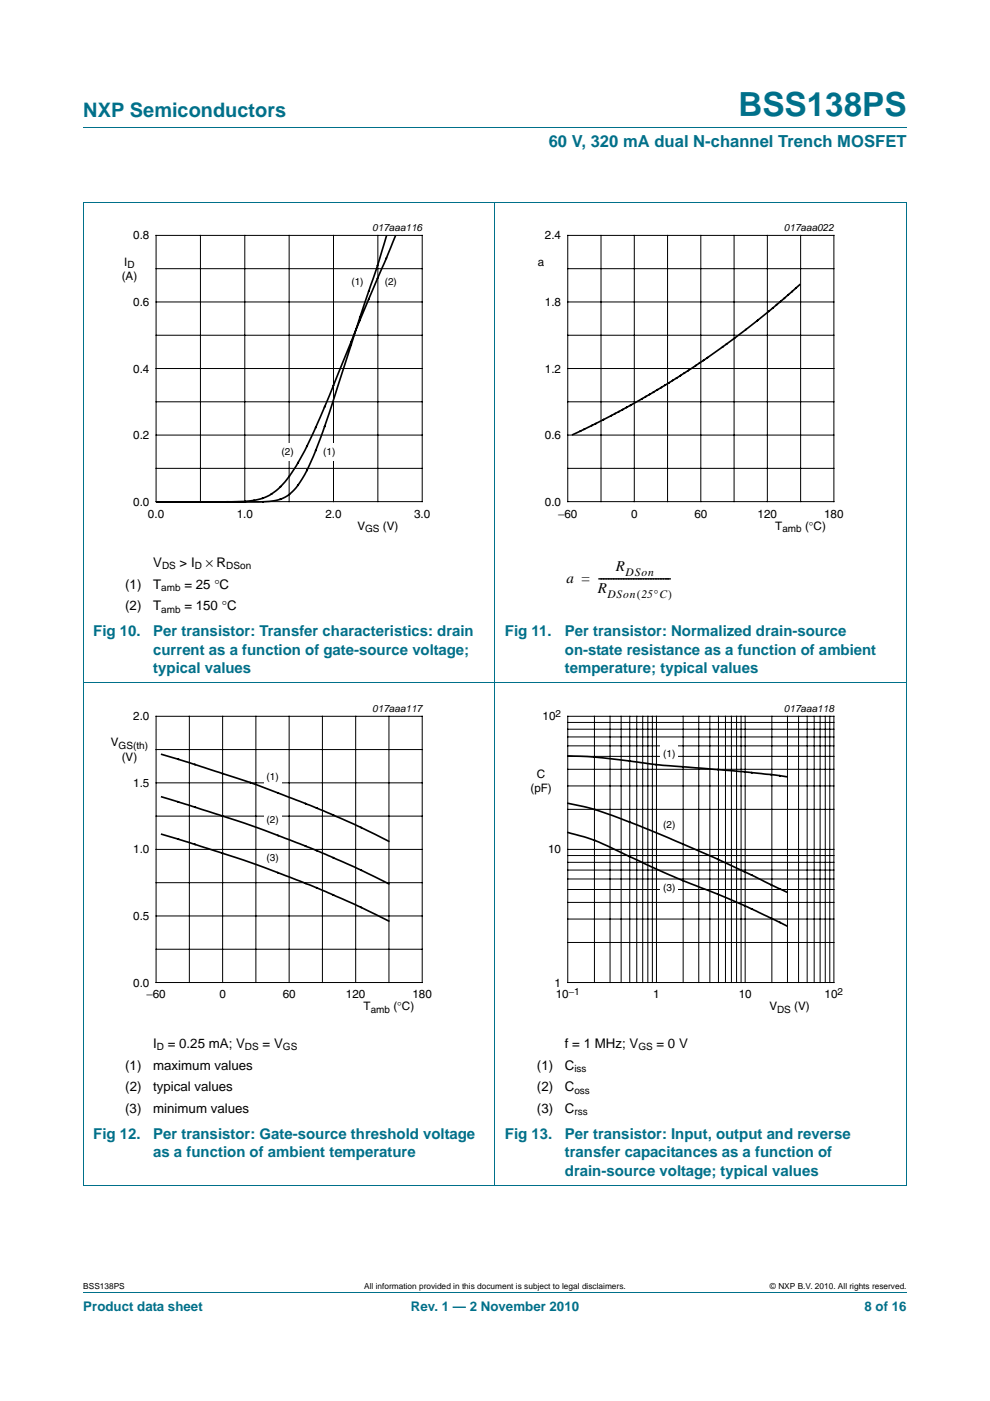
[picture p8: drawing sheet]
<svg xmlns="http://www.w3.org/2000/svg" width="210mm" height="297mm" viewBox="0 0 210 297" stroke-linecap="round" stroke-linejoin="round" font-family="sans-serif">
<defs><g id="words">
<text font-size="7" fill="#00708a" x="156.6" y="24.6">BSS138PS</text>
<text font-size="4.2" fill="#00708a" x="17.7" y="24.9">NXP Semiconductors</text>
<text font-size="3.5" fill="#00708a" x="116.4" y="31.1">60 V, 320 mA dual N-channel Trench MOSFET</text>
<g font-size="3.2">
<text x="120.2" y="123.5">a = -----------------------------</text>
<text x="126.8" y="125.8">R</text>
<text x="130.6" y="121.1">R</text>
</g>
<g font-size="3.2" fill="#00708a">
<text x="19.8" y="134.9">Fig 10.</text>
<text x="32.5" y="134.9">Per transistor: Transfer characteristics: drain</text>
<text x="107.1" y="134.9">Fig 11.</text>
<text x="119.8" y="134.9">Per transistor: Normalized drain-source</text>
<text x="32.5" y="138.8">current as a function of gate-source voltage;</text>
<text x="32.5" y="142.7">typical values</text>
<text x="119.8" y="138.8">on-state resistance as a function of ambient</text>
<text x="119.8" y="142.7">temperature; typical values</text>
<text x="19.8" y="241.5">Fig 12.</text>
<text x="32.5" y="241.5">Per transistor: Gate-source threshold voltage</text>
<text x="32.5" y="245.4">as a function of ambient temperature</text>
<text x="107.1" y="241.5">Fig 13.</text>
<text x="119.8" y="241.5">Per transistor: Input, output and reverse</text>
<text x="119.8" y="245.4">transfer capacitances as a function of</text>
<text x="119.8" y="249.2">drain-source voltage; typical values</text>
</g>
<g font-size="2.8">
<text x="26.6" y="124.8">(1)</text>
<text x="32.5" y="124.8">T</text>
<text x="32.5" y="120.2">V</text>
<text x="38.1" y="120.2">&gt; I</text>
<text x="39.1" y="124.8">= 25 °C</text>
<text x="43.6" y="120.2">× R</text>
<text x="26.6" y="129.4">(2)</text>
<text x="32.5" y="129.4">T</text>
<text x="39.1" y="129.4">= 150 °C</text>
<text x="26.6" y="226.8">(1)</text>
<text x="32.5" y="222.2">I</text>
<text x="32.5" y="226.8">maximum values</text>
<text x="35.6" y="222.2">= 0.25 mA; V</text>
<text x="55.7" y="222.2">= V</text>
<text x="113.9" y="226.8">(1)</text>
<text x="119.8" y="226.8">C</text>
<text x="119.8" y="222.2">f = 1 MHz; V</text>
<text x="139.2" y="222.2">= 0 V</text>
<text x="26.6" y="231.4">(2)</text>
<text x="32.5" y="231.4">typical values</text>
<text x="113.9" y="231.4">(2)</text>
<text x="119.8" y="231.4">C</text>
<text x="26.6" y="235.9">(3)</text>
<text x="32.5" y="235.9">minimum values</text>
<text x="113.9" y="235.9">(3)</text>
<text x="119.8" y="235.9">C</text>
</g>
<g font-size="2.8" fill="#00708a">
<text x="17.7" y="277.9">Product data sheet</text>
<text x="87.2" y="277.9">Rev. 1 — 2 November 2010</text>
<text x="183.4" y="277.9">8 of 16</text>
</g>
<g font-size="2.5">
<text x="28.3" y="50.8">0.8</text>
<text x="115.6" y="50.8">2.4</text>
<text x="25.8" y="59.3">(A)</text>
<text x="26.4" y="56.3">I</text>
<text x="114.1" y="56.3">a</text>
<text x="28.3" y="64.9">0.6</text>
<text x="115.6" y="64.9">1.8</text>
<text x="28.3" y="79">0.4</text>
<text x="115.6" y="79">1.2</text>
<text x="28.3" y="93.1">0.2</text>
<text x="115.6" y="93.1">0.6</text>
<text x="28.3" y="107.2">0.0</text>
<text x="115.6" y="107.2">0.0</text>
<text x="31.4" y="109.7">0.0</text>
<text x="50.2" y="109.7">1.0</text>
<text x="69" y="109.7">2.0</text>
<text x="75.8" y="112.3">V</text>
<text x="81.2" y="112.3">(V)</text>
<text x="87.8" y="109.7">3.0</text>
<text x="118.4" y="109.7">−60</text>
<text x="133.8" y="109.7">0</text>
<text x="147.3" y="109.7">60</text>
<text x="160.7" y="109.7">120</text>
<text x="164.4" y="112.3">T</text>
<text x="170.8" y="112.3">(°C)</text>
<text x="174.8" y="109.7">180</text>
<text x="132.7" y="122.1">DSon</text>
<text x="128.8" y="126.9">DSon 25°C)</text>
<text x="135.1" y="126.9">(</text>
<text x="28.3" y="152.7">2.0</text>
<text x="115.1" y="152.7">10</text>
<text x="23.5" y="158.3">V</text>
<text x="25.8" y="161.3">(V)</text>
<text x="28.3" y="166.8">1.5</text>
<text x="112.5" y="168">(pF)</text>
<text x="113.9" y="165">C</text>
<text x="28.3" y="180.9">1.0</text>
<text x="116.3" y="180.9">10</text>
<text x="28.3" y="195">0.5</text>
<text x="28.3" y="209.2">0.0</text>
<text x="117.6" y="209.2">1</text>
<text x="31.1" y="211.7">−60</text>
<text x="46.5" y="211.7">0</text>
<text x="60" y="211.7">60</text>
<text x="73.4" y="211.7">120</text>
<text x="77.1" y="214.2">T</text>
<text x="83.4" y="214.2">(°C)</text>
<text x="87.5" y="211.7">180</text>
<text x="117.9" y="211.7">10</text>
<text x="138.6" y="211.7">1</text>
<text x="156.7" y="211.7">10</text>
<text x="163.2" y="214.2">V</text>
<text x="168.5" y="214.2">(V)</text>
<text x="174.9" y="211.7">10</text>
</g>
<g font-size="2.1">
<text x="79" y="49.1">017aaa116</text>
<text x="166.3" y="49.1">017aaa022</text>
<text x="27" y="56.8">D</text>
<text x="74.5" y="60.5">(1)</text>
<text x="81.6" y="60.5">(2)</text>
<text x="59.7" y="96.5">(2)</text>
<text x="68.5" y="96.5">(1)</text>
<text x="77.4" y="112.8">GS</text>
<text x="166" y="112.8">amb</text>
<text x="34.2" y="125.3">amb</text>
<text x="34.4" y="120.7">DS</text>
<text x="41.3" y="120.7">D</text>
<text x="48" y="120.7">DSon</text>
<text x="34.2" y="129.9">amb</text>
<text x="79" y="151">017aaa117</text>
<text x="117.8" y="152">2</text>
<text x="166.3" y="151">017aaa118</text>
<text x="25.2" y="158.8">GS(th)</text>
<text x="140.7" y="160.5">(1)</text>
<text x="56.5" y="165.4">(1)</text>
<text x="56.5" y="174.5">(2)</text>
<text x="140.7" y="175.6">(2)</text>
<text x="56.5" y="182.6">(3)</text>
<text x="140.7" y="189">(3)</text>
<text x="78.6" y="214.7">amb</text>
<text x="120.6" y="211">−1</text>
<text x="164.8" y="214.7">DS</text>
<text x="177.7" y="211">2</text>
<text x="33.3" y="222.7">D</text>
<text x="52" y="222.7">DS</text>
<text x="60" y="222.7">GS</text>
<text x="121.8" y="227.3">iss</text>
<text x="135.4" y="222.7">GS</text>
<text x="121.8" y="231.9">oss</text>
<text x="121.8" y="236.5">rss</text>
</g>
<g font-size="1.8">
<text x="17.7" y="273.3">BSS138PS</text>
<text x="77.3" y="273.3">All information provided in this document is subject to legal disclaimers.</text>
<text x="163.3" y="273.3">© NXP B.V. 2010. All rights reserved.</text>
</g>
</g></defs>
<path d="M17.7 27h174.6M17.6 42.9h174.7M17.7 42.9v208.4M105 42.8v208.6M192.3 42.9v208.4M17.6 144.8h174.7M17.6 251.4h174.7M17.7 273.9h174.6" fill="none" stroke="#00708a" stroke-width=".21"/>
<path d="M20.4 47.1h81.9v66.3h-81.9z" fill="none" stroke="#fff" stroke-width=".21"/>
<g fill="none" stroke="#000" stroke-width=".21">
<path d="M33.1 49.9h56.5v56.5h-56.5zM33.1 57h56.5M42.5 49.9v56.5M51.9 49.9v56.5M61.3 49.9v56.5M70.7 49.9v56.5M80.1 49.9v56.5M33.1 78.1h56.5M33.1 71.1h56.5M33.1 64h56.5M33.1 99.3h56.5M33.1 92.2h56.5"/>
<path d="M33.1 85.2h56.5"/>
</g>
<path d="M81.9 50.1l-1.8 6.2-3.8 11a488.3 488.3 0 0 1-9.8 29.3 21.3 21.3 0 0 1-5.1 8.2 10.2 10.2 0 0 1-6.6 1.6h-21.5h13.1a32.5 32.5 0 0 0 8.9-.6 12 12 0 0 0 6.5-5.5l2.8-4.8 3.3-7 8.4-20.6 7.5-17.8" fill="none" stroke="#000" stroke-width=".35"/>
<g fill="#fff">
<path d="M73.9 58.1h3.8v3.7h-3.8z"/>
<path d="M81 58.1h3.8v3.7h-3.8z"/>
<path d="M59.1 94.1h3.8v3.7h-3.8z"/>
<path d="M67.9 94.1h3.8v3.7h-3.8z"/>
</g>
<path d="M107.7 47.1h81.9v66.3h-81.9zM20.4 149h81.9v66.4h-81.9z" fill="none" stroke="#fff" stroke-width=".21"/>
<g fill="none" stroke="#000" stroke-width=".21">
<path d="M120.4 49.9h56.5v56.5h-56.5zM120.4 57h56.5M127.5 49.9v56.5M134.5 49.9v56.5M141.6 49.9v56.5M148.6 49.9v56.5M155.7 49.9v56.5M162.8 49.9v56.5M169.8 49.9v56.5M120.4 78.1h56.5M120.4 71.1h56.5M120.4 64h56.5"/>
<path d="M120.4 99.3h56.5M120.4 92.2h56.5M120.4 85.2h56.5M33.1 151.9h56.5v56.4h-56.5zM33.1 158.9h56.5M40.2 151.9v56.4M47.2 151.9v56.4M54.3 151.9v56.4M61.3 151.9v56.4M68.4 151.9v56.4M75.4 151.9v56.4M82.5 151.9v56.4"/>
<path d="M33.1 173h56.5M33.1 166h56.5M33.1 194.2h56.5M33.1 187.1h56.5M33.1 180.1h56.5M33.1 201.3h56.5"/>
</g>
<path d="M169.6 60.4l-2.4 2.1a193 193 0 0 1-45.7 29.7" fill="none" stroke="#000" stroke-width=".35"/>
<g fill="#fff">
<path d="M55.9 172.1h3.8v3.7h-3.8z"/>
<path d="M55.9 163.1h3.8v3.6h-3.8z"/>
<path d="M55.9 180.2h3.8v3.7h-3.8z"/>
</g>
<path d="M34.3 159.9l7 2.2a263.4 263.4 0 0 1 21.6 7.5l5.8 2.4 6.4 2.7 7.4 3.7M34.3 169l6.5 2a288.4 288.4 0 0 1 22.8 7.9l11.5 4.9 7.4 3.6M34.3 176.9l6.5 2a288.4 288.4 0 0 1 22.8 7.9l11.5 4.9 7.4 3.6" fill="none" stroke="#000" stroke-width=".35"/>
<path d="M107.7 149h81.9v66.4h-81.9z" fill="none" stroke="#fff" stroke-width=".21"/>
<g fill="none" stroke="#000" stroke-width=".21">
<path d="M120.4 151.9h56.5v56.4h-56.5zM120.4 158.1h56.5M120.4 156.2h56.5M120.4 154.6h56.5M120.4 153.2h56.5M126.1 151.9v56.4M129.4 151.9v56.4M131.7 151.9v56.4M133.6 151.9v56.4M135.1 151.9v56.4M136.3 151.9v56.4M137.4 151.9v56.4"/>
<path d="M138.4 151.9v56.4M139.2 151.9v56.4M144.9 151.9v56.4M148.2 151.9v56.4M150.6 151.9v56.4M152.4 151.9v56.4M153.9 151.9v56.4M155.1 151.9v56.4M156.2 151.9v56.4M157.2 151.9v56.4M158.1 151.9v56.4M163.7 151.9v56.4"/>
<path d="M167 151.9v56.4M169.4 151.9v56.4M171.2 151.9v56.4M172.7 151.9v56.4M173.9 151.9v56.4M175 151.9v56.4M176 151.9v56.4M120.4 171.6h56.5M120.4 166.6h56.5M120.4 163.1h56.5M120.4 160.4h56.5M120.4 199.8h56.5"/>
<path d="M120.4 194.9h56.5M120.4 191.3h56.5M120.4 188.6h56.5M120.4 186.4h56.5M120.4 184.5h56.5M120.4 182.8h56.5M120.4 181.4h56.5M120.4 180.1h56.5"/>
</g>
<g fill="#fff">
<path d="M140.1 173.2h3.8v3.6h-3.8z"/>
<path d="M140.1 158.1h3.8v3.7h-3.8z"/>
<path d="M140.1 186.6h3.8v3.7h-3.8z"/>
</g>
<path d="M120.5 160.3a177.7 177.7 0 0 1 20.1 2l16.9 1.3 9.4 1.1M120.5 176.5l.6 .2a42.8 42.8 0 0 1 11.6 4.5l.9 .4a231.6 231.6 0 0 0 20.3 8.7l4.7 2 8.3 4M120.5 170.3a85.5 85.5 0 0 1 17.3 5.7l13.7 5.8 15.4 7.4" fill="none" stroke="#000" stroke-width=".35"/>
<use href="#words"/>
</svg>
